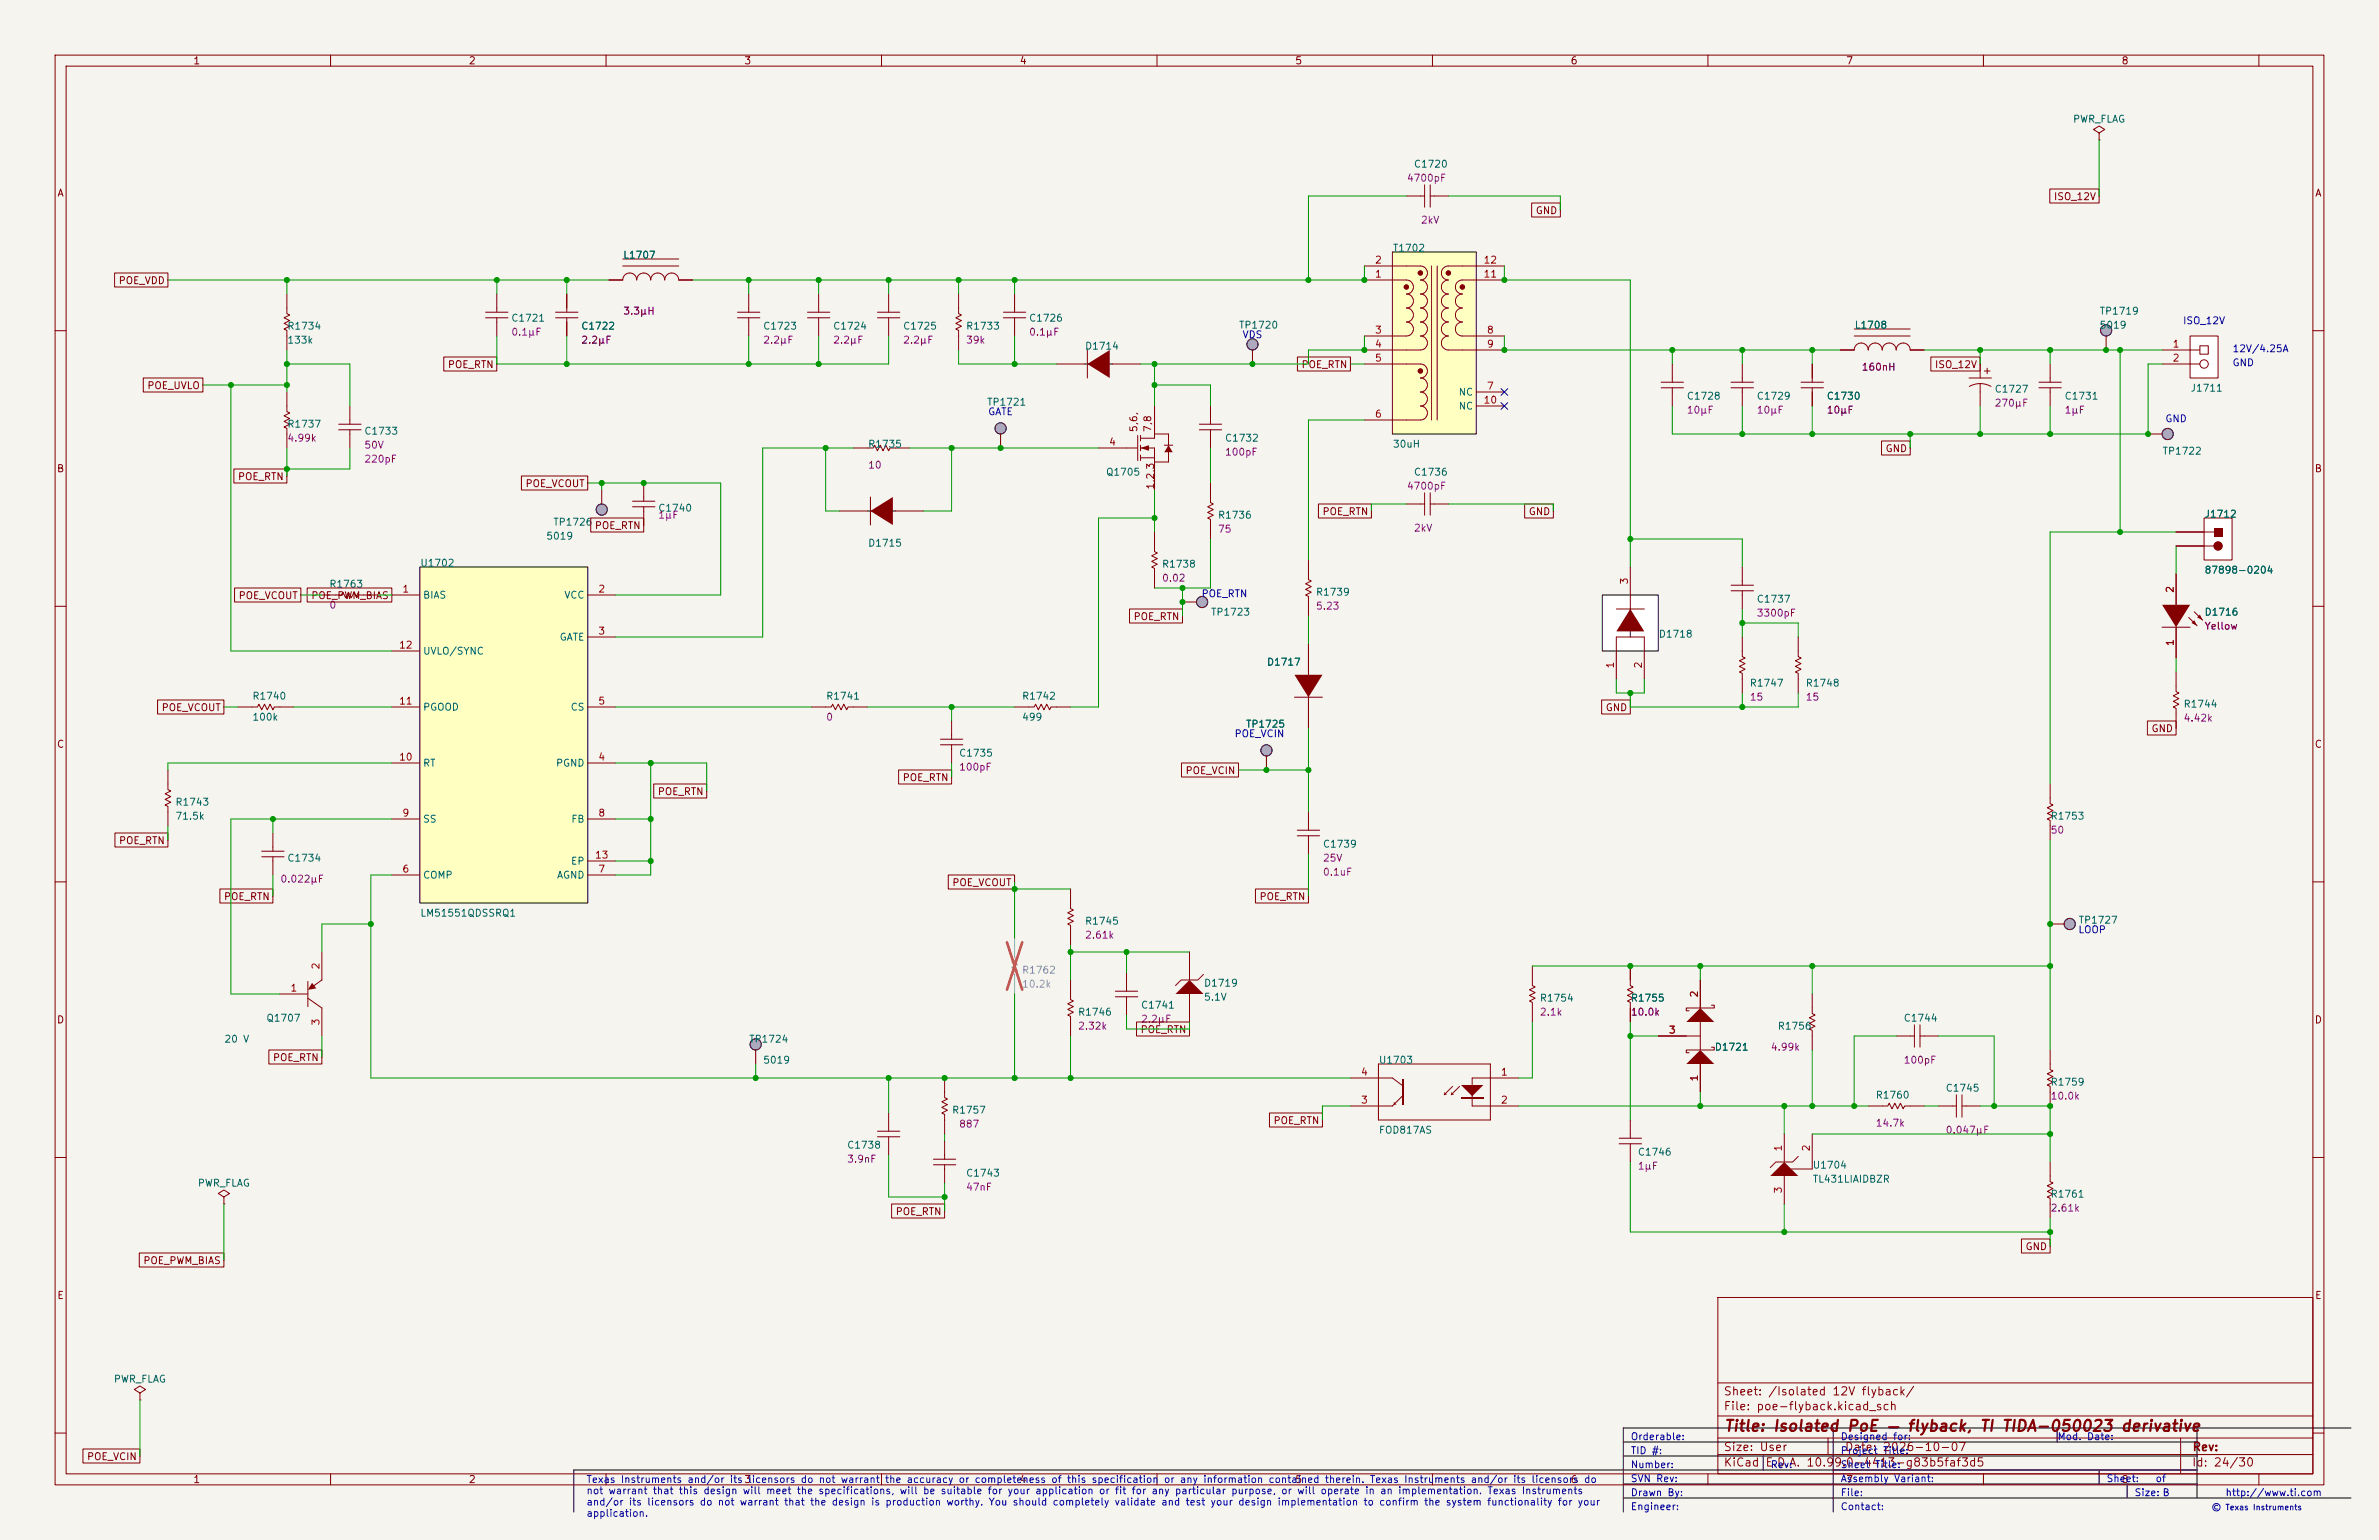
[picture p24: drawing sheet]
<svg xmlns="http://www.w3.org/2000/svg" width="432mm" height="279mm" viewBox="0 0 432 279" stroke-linecap="round" stroke-linejoin="round" font-family="sans-serif">
<defs><g id="words">
<text font-size="2" fill="#840000" x="312.8" y="260.2">Title: Isolated PoE — flyback, TI TIDA-050023 derivative</text>
<g font-size="1.5" fill="#840000">
<text x="312.8" y="256.2">File: poe-flyback.kicad_sch</text>
<text x="312.8" y="253.5">Sheet: /Isolated 12V flyback/</text>
<text x="312.8" y="263.6">Size: User</text>
<text x="334.8" y="263.6">Date: 2026-10-07</text>
<text x="397.8" y="263.6">Rev:</text>
<text x="312.8" y="266.4">KiCad</text>
<text x="320.3" y="266.4">E.D.A. 10.99.0-4413-g83b5faf3d5</text>
<text x="397.8" y="266.4">Id: 24/30</text>
</g>
<g font-size="1.3" fill="#840000">
<text x="35" y="12">1</text>
<text x="85" y="12">2</text>
<text x="135" y="12">3</text>
<text x="185" y="12">4</text>
<text x="235" y="12">5</text>
<text x="285" y="12">6</text>
<text x="335" y="12">7</text>
<text x="385" y="12">8</text>
<text x="10.3" y="36">A</text>
<text x="420.1" y="36">A</text>
<text x="278.6" y="39.2">GND</text>
<text x="372.7" y="36.6">ISO_12V</text>
<text x="21.4" y="51.9">POE_VDD</text>
<text x="26.6" y="70.9">POE_UVLO</text>
<text x="81.2" y="67.1">POE_RTN</text>
<text x="236.1" y="67.1">POE_RTN</text>
<text x="351.1" y="67.1">ISO_12V</text>
<text x="206.7" y="78.5" transform="rotate(-90 206.7 78.5)">5,6,</text>
<text x="209.3" y="78.5" transform="rotate(-90 209.3 78.5)">7,8</text>
<text x="342.1" y="82.3">GND</text>
<text x="10.2" y="86">B</text>
<text x="43.1" y="87.4">POE_RTN</text>
<text x="95.3" y="88.7">POE_VCOUT</text>
<text x="209.8" y="88.9" transform="rotate(-90 209.8 88.9)">1,2,3</text>
<text x="420" y="86">B</text>
<text x="239.9" y="93.8">POE_RTN</text>
<text x="277.4" y="93.8">GND</text>
<text x="107.9" y="96.3">POE_RTN</text>
<text x="43.2" y="109">POE_VCOUT</text>
<text x="56.4" y="109">POE_PWM_BIAS</text>
<text x="205.6" y="112.8">POE_RTN</text>
<text x="29.2" y="129.3">POE_VCOUT</text>
<text x="291.3" y="129.3">GND</text>
<text x="10.2" y="136">C</text>
<text x="390.4" y="133.1">GND</text>
<text x="420" y="136">C</text>
<text x="163.7" y="142">POE_RTN</text>
<text x="215.1" y="140.8">POE_VCIN</text>
<text x="119.3" y="144.6">POE_RTN</text>
<text x="21.5" y="153.5">POE_RTN</text>
<text x="172.7" y="161.1">POE_VCOUT</text>
<text x="40.5" y="163.6">POE_RTN</text>
<text x="228.5" y="163.6">POE_RTN</text>
<text x="10.2" y="186">D</text>
<text x="420" y="186">D</text>
<text x="206.9" y="187.7">POE_RTN</text>
<text x="49.4" y="192.8">POE_RTN</text>
<text x="231" y="204.3">POE_RTN</text>
<text x="162.5" y="220.8">POE_RTN</text>
<text x="367.5" y="227.1">GND</text>
<text x="25.9" y="229.7">POE_PWM_BIAS</text>
<text x="10.3" y="236">E</text>
<text x="420.1" y="236">E</text>
<text x="15.7" y="265.2">POE_VCIN</text>
<text x="35" y="269.4">1</text>
<text x="85" y="269.4">2</text>
<text x="185" y="269.4">4</text>
<text x="235" y="269.4">5</text>
<text x="285" y="269.4">6</text>
<text x="335" y="269.4">7</text>
<text x="385" y="269.4">8</text>
</g>
<g font-size="1.3" fill="#006464">
<text x="376.2" y="22.6">PWR_FLAG</text>
<text x="256.5" y="30.7">C1720</text>
<text x="113" y="47.2">L1707</text>
<text x="252.7" y="46">T1702</text>
<text x="92.7" y="58.7">C1721</text>
<text x="186.7" y="58.7">C1726</text>
<text x="224.8" y="59.9">TP1720</text>
<text x="336.5" y="59.9">L1708</text>
<text x="381" y="57.4">TP1719</text>
<text x="381" y="59.9">5019</text>
<text x="52.1" y="60.1">R1734</text>
<text x="52.1" y="62.6">133k</text>
<text x="105.4" y="60.1">C1722</text>
<text x="138.4" y="60.1">C1723</text>
<text x="151.1" y="60.1">C1724</text>
<text x="163.8" y="60.1">C1725</text>
<text x="175.2" y="60.1">R1733</text>
<text x="196.8" y="63.7">D1714</text>
<text x="361.9" y="71.5">C1727</text>
<text x="397.5" y="71.4">J1711</text>
<text x="52.1" y="77.9">R1737</text>
<text x="179.1" y="73.9">TP1721</text>
<text x="264.6" y="72.1">NC</text>
<text x="264.6" y="74.6">NC</text>
<text x="306.1" y="72.8">C1728</text>
<text x="318.8" y="72.8">C1729</text>
<text x="331.5" y="72.8">C1730</text>
<text x="374.6" y="72.8">C1731</text>
<text x="66" y="79.2">C1733</text>
<text x="157.5" y="81.5">R1735</text>
<text x="222.2" y="80.4">C1732</text>
<text x="252.7" y="81.5">30uH</text>
<text x="392.4" y="82.8">TP1722</text>
<text x="200.6" y="86.6">Q1705</text>
<text x="256.5" y="86.6">C1736</text>
<text x="100.3" y="95.7">TP1726</text>
<text x="119.4" y="93.1">C1740</text>
<text x="221" y="94.4">R1736</text>
<text x="400" y="94.2">J1712</text>
<text x="99" y="98.2">5019</text>
<text x="157.5" y="99.5">D1715</text>
<text x="59.7" y="106.9">R1763</text>
<text x="76.2" y="103.1">U1702</text>
<text x="210.8" y="103.3">R1738</text>
<text x="400" y="104.4">87898-0204</text>
<text x="76.7" y="108.9">BIAS</text>
<text x="102.3" y="108.9">VCC</text>
<text x="219.7" y="112">TP1723</text>
<text x="238.7" y="108.4">R1739</text>
<text x="318.8" y="109.6">C1737</text>
<text x="400" y="112">D1716</text>
<text x="76.7" y="119.1">UVLO/SYNC</text>
<text x="101.5" y="116.5">GATE</text>
<text x="301" y="116">D1718</text>
<text x="229.9" y="121.1">D1717</text>
<text x="317.5" y="124.9">R1747</text>
<text x="327.6" y="124.9">R1748</text>
<text x="45.7" y="127.2">R1740</text>
<text x="45.7" y="131">100k</text>
<text x="76.7" y="129.2">PGOOD</text>
<text x="103.5" y="129.2">CS</text>
<text x="149.8" y="127.2">R1741</text>
<text x="185.4" y="127.2">R1742</text>
<text x="185.4" y="131">499</text>
<text x="396.2" y="128.7">R1744</text>
<text x="174" y="137.6">C1735</text>
<text x="226" y="132.3">TP1725</text>
<text x="76.7" y="139.4">RT</text>
<text x="100.8" y="139.4">PGND</text>
<text x="31.7" y="146.5">R1743</text>
<text x="31.7" y="149">71.5k</text>
<text x="76.7" y="149.6">SS</text>
<text x="103.6" y="149.6">FB</text>
<text x="372.1" y="149">R1753</text>
<text x="240" y="154.1">C1739</text>
<text x="52.1" y="156.6">C1734</text>
<text x="76.7" y="159.7">COMP</text>
<text x="101" y="159.7">AGND</text>
<text x="103.5" y="157.2">EP</text>
<text x="76.2" y="166.6">LM51551QDSSRQ1</text>
<text x="377.2" y="167.9">TP1727</text>
<text x="196.8" y="168.1">R1745</text>
<text x="218.4" y="179.3">D1719</text>
<text x="48.2" y="185.7">Q1707</text>
<text x="195.6" y="184.6">R1746</text>
<text x="207" y="183.3">C1741</text>
<text x="218.4" y="181.8">5.1V</text>
<text x="279.4" y="182">R1754</text>
<text x="295.9" y="182">R1755</text>
<text x="345.4" y="185.7">C1744</text>
<text x="40.6" y="189.5">20 V</text>
<text x="135.9" y="189.5">TP1724</text>
<text x="311.1" y="190.9">D1721</text>
<text x="322.6" y="187.1">R1756</text>
<text x="138.4" y="193.3">5019</text>
<text x="250.2" y="193.3">U1703</text>
<text x="372.1" y="197.3">R1759</text>
<text x="172.7" y="202.3">R1757</text>
<text x="340.3" y="199.6">R1760</text>
<text x="353" y="198.4">C1745</text>
<text x="153.7" y="208.7">C1738</text>
<text x="250.2" y="206">FOD817AS</text>
<text x="297.2" y="210">C1746</text>
<text x="35.8" y="215.6">PWR_FLAG</text>
<text x="175.2" y="213.8">C1743</text>
<text x="328.9" y="212.3">U1704</text>
<text x="328.9" y="214.9">TL431LIAIDBZR</text>
<text x="372.1" y="217.6">R1761</text>
<text x="20.6" y="251.2">PWR_FLAG</text>
</g>
<g font-size="1.3" fill="#840084">
<text x="255.3" y="33.3">4700pF</text>
<text x="257.8" y="40.9">2kV</text>
<text x="113" y="57.4">3.3µH</text>
<text x="92.7" y="61.2">0.1µF</text>
<text x="105.4" y="62.6">2.2µF</text>
<text x="138.4" y="62.6">2.2µF</text>
<text x="151.1" y="62.6">2.2µF</text>
<text x="163.8" y="62.6">2.2µF</text>
<text x="175.2" y="62.6">39k</text>
<text x="186.7" y="61.2">0.1µF</text>
<text x="337.8" y="67.5">160nH</text>
<text x="306.1" y="75.3">10µF</text>
<text x="318.8" y="75.3">10µF</text>
<text x="331.5" y="75.3">10µF</text>
<text x="361.9" y="74.1">270µF</text>
<text x="374.6" y="75.3">1µF</text>
<text x="52.1" y="80.4">4.99k</text>
<text x="66" y="81.7">50V</text>
<text x="222.2" y="83">100pF</text>
<text x="66" y="84.2">220pF</text>
<text x="157.5" y="85.3">10</text>
<text x="255.3" y="89.1">4700pF</text>
<text x="119.4" y="94.4">1µF</text>
<text x="221" y="96.9">75</text>
<text x="256.5" y="96.8">2kV</text>
<text x="210.8" y="105.8">0.02</text>
<text x="59.7" y="110.7">0</text>
<text x="238.7" y="110.9">5.23</text>
<text x="318.8" y="112.2">3300pF</text>
<text x="400" y="114.5">Yellow</text>
<text x="149.8" y="131">0</text>
<text x="317.5" y="127.4">15</text>
<text x="327.6" y="127.4">15</text>
<text x="396.2" y="131.2">4.42k</text>
<text x="174" y="140.1">100pF</text>
<text x="372.1" y="151.5">50</text>
<text x="50.8" y="160.4">0.022µF</text>
<text x="240" y="156.6">25V</text>
<text x="240" y="159.2">0.1uF</text>
<text x="196.8" y="170.6">2.61k</text>
<text x="207" y="185.8">2.2µF</text>
<text x="279.4" y="184.6">2.1k</text>
<text x="295.9" y="184.6">10.0k</text>
<text x="195.6" y="187.1">2.32k</text>
<text x="321.3" y="190.9">4.99k</text>
<text x="345.4" y="193.3">100pF</text>
<text x="372.1" y="199.8">10.0k</text>
<text x="174" y="204.9">887</text>
<text x="340.3" y="204.7">14.7k</text>
<text x="353" y="206">0.047µF</text>
<text x="153.7" y="211.2">3.9nF</text>
<text x="297.2" y="212.5">1µF</text>
<text x="175.2" y="216.3">47nF</text>
<text x="372.1" y="220.1">2.61k</text>
</g>
<g font-size="1.3" fill="#a90000">
<text x="249.5" y="50.7">1</text>
<text x="249.5" y="48.1">2</text>
<text x="269.2" y="50.7">11</text>
<text x="269.2" y="48.1">12</text>
<text x="249.5" y="60.8">3</text>
<text x="249.5" y="63.4">4</text>
<text x="249.5" y="65.9">5</text>
<text x="269.8" y="60.8">8</text>
<text x="269.8" y="63.4">9</text>
<text x="394.2" y="63.4">1</text>
<text x="394.2" y="65.9">2</text>
<text x="269.8" y="71">7</text>
<text x="249.5" y="76.1">6</text>
<text x="269.2" y="73.5">10</text>
<text x="201.2" y="81.1">4</text>
<text x="72.9" y="107.8">1</text>
<text x="108.5" y="107.8">2</text>
<text x="295.8" y="106.1" transform="rotate(-90 295.8 106.1)">3</text>
<text x="394.8" y="107.7" transform="rotate(-90 394.8 107.7)">2</text>
<text x="72.3" y="118">12</text>
<text x="108.5" y="115.4">3</text>
<text x="394.8" y="117.3" transform="rotate(-90 394.8 117.3)">1</text>
<text x="293.2" y="121.4" transform="rotate(-90 293.2 121.4)">1</text>
<text x="298.3" y="121.4" transform="rotate(-90 298.3 121.4)">2</text>
<text x="72.3" y="128.1">11</text>
<text x="108.5" y="128.1">5</text>
<text x="72.3" y="138.3">10</text>
<text x="108.5" y="138.3">4</text>
<text x="72.9" y="148.5">9</text>
<text x="108.5" y="148.5">8</text>
<text x="72.9" y="158.6">6</text>
<text x="107.9" y="156.1">13</text>
<text x="108.5" y="158.6">7</text>
<text x="58.3" y="176" transform="rotate(-90 58.3 176)">2</text>
<text x="52.6" y="180.2">1</text>
<text x="308.5" y="181.1" transform="rotate(-90 308.5 181.1)">2</text>
<text x="58.3" y="186.2" transform="rotate(-90 58.3 186.2)">3</text>
<text x="302.8" y="187.8">3</text>
<text x="246.9" y="195.4">4</text>
<text x="272.3" y="195.4">1</text>
<text x="308.5" y="196.3" transform="rotate(-90 308.5 196.3)">1</text>
<text x="246.9" y="200.5">3</text>
<text x="272.3" y="200.5">2</text>
<text x="323.7" y="209" transform="rotate(-90 323.7 209)">1</text>
<text x="328.8" y="209" transform="rotate(-90 328.8 209)">2</text>
<text x="323.7" y="216.6" transform="rotate(-90 323.7 216.6)">3</text>
</g>
<g font-size="1.3" fill="#0000c2">
<text x="396.1" y="59.1">ISO_12V</text>
<text x="225.4" y="61.7">VDS</text>
<text x="405.1" y="64.2">12V/4.25A</text>
<text x="405.1" y="66.8">GND</text>
<text x="179.2" y="75.6">GATE</text>
<text x="392.9" y="76.9">GND</text>
<text x="218" y="108.7">POE_RTN</text>
<text x="224" y="134.1">POE_VCIN</text>
<text x="377.1" y="169.6">LOOP</text>
<text x="295.9" y="261.6">Orderable:</text>
<text x="334" y="261.6">Designed for:</text>
<text x="373.4" y="261.6">Mod. Date:</text>
<text x="106.3" y="269.4">Texas Instruments and/or its3</text>
<text x="135.7" y="269.4">licensors do not warrant</text>
<text x="160.5" y="269.4">the accuracy or completeness of this specification</text>
<text x="211.1" y="269.4">or any information contained therein. Texas Instruments and/or its licensors do</text>
<text x="295.9" y="269.2">SVN Rev:</text>
<text x="295.9" y="266.7">Number:</text>
<text x="295.9" y="264.1">TID #:</text>
<text x="321.3" y="266.7">Rev:</text>
<text x="334" y="266.7">Sheet Title:</text>
<text x="334" y="264.1">Project Title:</text>
<text x="334" y="269.2">Assembly Variant:</text>
<text x="382.2" y="269.2">Sheet:</text>
<text x="391.1" y="269.2">of</text>
<text x="106.3" y="271.4">not warrant that this design will meet the specifications, will be suitable for your application or fit for any particular purpose, or will operate in an implementation. Texas Instruments</text>
<text x="106.3" y="273.4">and/or its licensors do not warrant that the design is production worthy. You should completely validate and test your design implementation to confirm the system functionality for your</text>
<text x="106.3" y="275.5">application.</text>
<text x="295.9" y="274.3">Engineer:</text>
<text x="295.9" y="271.8">Drawn By:</text>
<text x="334" y="271.8">File:</text>
<text x="334" y="274.3">Contact:</text>
<text x="387.3" y="271.8">Size: B</text>
<text x="403.8" y="271.8">http://www.ti.com</text>
</g>
<text font-size="1.3" fill="#939391" x="185.4" y="176.9">R1762</text>
<text font-size="1.3" fill="#9c9b98" x="185.4" y="179.5">10.2k</text>
<text font-size="1" fill="#0000c2" x="401.3" y="274.2">© Texas Instruments</text>
</g></defs>
<path d="M0 0h431.8v279.4h-431.8z" fill="#f5f4ef" stroke="#f5f4ef" stroke-width=".18"/>
<g fill="none" stroke="#840000" stroke-width=".18">
<path d="M10 10h411.8v259.4h-411.8zM12 12h407.8v255.4h-407.8zM60 10v2M110 10v2M160 10v2M210 10v2M260 10v2M310 10v2M360 10v2M410 10v2M10 60h2M419.8 60h2"/>
<path d="M10 110h2M58.4 108h3.6l.2-.6 .5 1.1 .5-1.1 .6 1.1 .5-1.1 .5 1.1 .2-.5h3.6M419.8 110h2M147.3 128.3h3.6l.2-.5 .5 1 .5-1 .6 1 .5-1 .5 1 .2-.5h3.6M10 160h2M419.8 160h2M10 210h2M419.8 210h2M311.8 235.4h108v32h-108zM10 260h2M311.8 256.9h108M311.8 250.9h108"/>
<path d="M419.8 260h2M60 267.4v2M110 267.4v2M160 267.4v2M210 267.4v2M260 267.4v2M310 267.4v2M311.8 263.9h108M311.8 260.9h108M331.8 260.9v3M360 267.4v2M395.8 260.9v6.5"/>
<path d="M410 267.4v2"/>
</g>
<path d="M76.2 102.9h30.5v60.9h-30.5z" fill="#ffffc2"/>
<path d="M157.5 92.7h5.1M76.2 102.9h30.5v60.9h-30.5z" fill="none" stroke="#000" stroke-width=".18"/>
<g fill="none" stroke="#840000" stroke-width=".18">
<path d="M158 90.2v5.1M71.1 108h5.1M71.1 118.1h5.1M106.7 108h5.1M106.7 115.6h5.1M71.1 138.4h5.1M71.1 128.3h5.1M106.7 138.4h5.1M106.7 128.3h5.1M71.1 158.8h5.1M71.1 148.6h5.1M106.7 158.8h5.1"/>
<path d="M106.7 148.6h5.1M106.7 156.2h5.1M344.2 188h3.3M347.5 185.9v4.1M348.5 188h3.3M348.5 185.9v4.1"/>
</g>
<path d="M158 92.7l4.1-2.5v5.1z" fill="#840000"/>
<path d="M152.4 92.7h5.1M162.6 92.7h5M255.3 91.4h3.3M258.6 89.4v4.1M259.6 91.4h3.3M259.6 89.4v4.1M218.4 176.8l-1 1h-3l-1 1M278.1 175.3v3.5l.5 .3-1 .5 1 .5-1 .5 1 .5-1 .5 .5 .3v3.5M25.4 252.7l1-.6-1-.6-1 .6 1 .6v1.3M25.4 254h.1" fill="none" stroke="#840000" stroke-width=".18"/>
<path d="M213.4 180.3l2.5-2.5 2.5 2.5z" fill="#840000"/>
<path d="M206.5 79v4.6M207 79v1M204.5 81.3h2M209.5 96.5v3.6l.6 .2-1.1 .5 1.1 .5-1.1 .6 1.1 .5-1.1 .5 .5 .2v3.6M215.9 172.7v5.1M215.9 180.3v5.1" fill="none" stroke="#840000" stroke-width=".18"/>
<path d="M207 81.3l1.5-.5v1z" fill="#840000"/>
<path d="M207 79.5h2.5v-.8h2.6v2.1M207 80.8v1M207 82.6v1M207 81.3h2.5v2.5h2.6M207 83.1h2.5M211.3 80.8h1.6" fill="none" stroke="#840000" stroke-width=".18"/>
<path d="M212.1 80.8l.8 1.2h-1.6z" fill="#840000"/>
<path d="M209.5 73.7v5M199.4 81.3h5.1M209.5 83.8v5.1M212.1 82v1.8" fill="none" stroke="#840000" stroke-width=".18"/>
<circle cx="400.1" cy="66" r=".76" fill="#fff" stroke="#fff" stroke-width=".18"/>
<g fill="#fff">
<path d="M399.3 62.7h1.5v1.6h-1.5z"/>
<path d="M397.5 61h5.1v7.6h-5.1z"/>
</g>
<g fill="none" stroke="#840000" stroke-width=".18">
<path d="M381 24.1l1-.6-1-.6-1 .6 1 .6v1.3M381 25.4h.1M336.5 59.7h10.2M217.7 78h4M217.7 77h4M219.7 73.7v3.3M219.7 78v3.3M326.9 70.4h4.1M326.9 69.3h4.1M328.9 66v3.3M328.9 70.4v3.3M334 63.5h2.5a1.27 1.27 0 0 1 1.3-1.3 1.27 1.27 0 0 1 1.3 1.3 1.27 1.27 0 0 1 1.3-1.3 1.27 1.27 0 0 1 1.2 1.3 1.27 1.27 0 0 1 1.3-1.3 1.27 1.27 0 0 1 1.3 1.3 1.27 1.27 0 0 1 1.2-1.3 1.27 1.27 0 0 1 1.3 1.3h2.5"/>
<path d="M336.5 61h10.2M357.4 68.6h4M359.4 69.6l1 .1 1 .4M359.4 69.6l-1 .1-1 .4M359.4 66v2.6M359.4 69.6v4.1M360.2 67.3h1M360.7 66.8v1M370.1 70.4h4M370.1 69.3h4M372.1 66v3.3M372.1 70.4v3.3"/>
<path d="M392.4 63.5h6.9M392.4 66h6.9M397.5 61h5.1v7.6h-5.1zM399.3 62.7h1.5v1.6h-1.5zM219.7 87.6v3.6l.5 .2-1 .5 1 .6-1 .5 1 .5-1 .5 .5 .2v3.6M214.6 109.2h2.6M326.4 115.6v3.5l.5 .3-1 .5 1 .5-1 .5 1 .5-1 .5 .5 .3v3.5M229.9 137.2v2.5M395 121.9v3.6l.5 .2-1 .5 1 .5-1 .6 1 .5-1 .5 .5 .2v3.6M372.1 167.6h2.5M355.1 198.6v4.1M356.1 198.6v4.1"/>
<path d="M372.1 190.5v3.6l.5 .2-1 .5 1 .5-1 .5 1 .5-1 .6 .5 .2v3.6M326.4 209.8l-1 1h-3.1l-1 1M328.9 210.8v1.3h-3.8M339.1 200.7h3.5l.3-.5 .5 1 .5-1 .5 1 .5-1 .5 1 .3-.5h3.5M351.8 200.7h3.3M356.1 200.7h3.3M372.1 210.8v3.6l.5 .2-1 .5 1 .5-1 .6 1 .5-1 .5 .5 .2v3.6"/>
<circle cx="400.1" cy="66" r=".76"/>
</g>
<g fill="#b2acb0" stroke="#b2acb0" stroke-width=".18">
<circle cx="229.9" cy="136.1" r="1.02"/>
<circle cx="218.2" cy="109.2" r="1.02"/>
<circle cx="375.7" cy="167.6" r="1.02"/>
</g>
<g fill="none" stroke="#000" stroke-width=".18">
<circle cx="218.2" cy="109.2" r="1.02"/>
<circle cx="229.9" cy="136.1" r="1.02"/>
<circle cx="375.7" cy="167.6" r="1.02"/>
</g>
<path d="M321.3 213.4l2.5-2.6 2.6 2.6z" fill="#840000"/>
<path d="M237.5 101.6v3.6l.5 .2-1 .5 1 .5-1 .5 1 .5-1 .6 .5 .2v3.6M234.9 126.5h5.1M235.5 151.6h4M235.5 150.6h4M237.5 147.3v3.3M237.5 151.6v3.3M323.8 205.7v5.1M323.8 213.4v5M328.9 205.7v5.1" fill="none" stroke="#840000" stroke-width=".18"/>
<path d="M237.5 121.9v5.1" fill="none" stroke="#000" stroke-width=".18"/>
<path d="M234.9 122.4h5.1l-2.5 4.1z" fill="#840000"/>
<path d="M227.3 63.5v2.5M237.5 116.8v5.1M237.5 127v5.1" fill="none" stroke="#840000" stroke-width=".18"/>
<circle cx="227.3" cy="62.5" r="1.02" fill="#b2acb0" stroke="#b2acb0" stroke-width=".18"/>
<circle cx="227.3" cy="62.5" r="1.02" fill="none" stroke="#000" stroke-width=".18"/>
<path d="M400 94h5.1v7.6h-5.1z" fill="#fff"/>
<path d="M400 96.5h1.8M400 99.1h1.8" fill="none" stroke="#840000" stroke-width=".18"/>
<circle cx="402.6" cy="99.1" r=".76" fill="#840000" stroke="#840000" stroke-width=".18"/>
<path d="M401.8 95.8h1.6v1.5h-1.6z" fill="#840000"/>
<g fill="none" stroke="#840000" stroke-width=".18">
<path d="M301.5 70.4h4.1M301.5 69.3h4.1M303.5 66v3.3M303.5 70.4v3.3M314.2 70.4h4.1M314.2 69.3h4.1M316.2 66v3.3M316.2 70.4v3.3M382.3 61v2.5M389.9 78.7h2.5M395 96.5h5M395 99.1h5"/>
<path d="M400 94h5.1v7.6h-5.1zM328.9 180.3v3.6l.5 .3-1 .5 1 .5-1 .5 1 .5-1 .5 .5 .2v3.6"/>
</g>
<g fill="#b2acb0" stroke="#b2acb0" stroke-width=".18">
<circle cx="393.4" cy="78.7" r="1.02"/>
<circle cx="382.3" cy="59.9" r="1.02"/>
</g>
<g fill="none" stroke="#000" stroke-width=".18">
<circle cx="382.3" cy="59.9" r="1.02"/>
<circle cx="393.4" cy="78.7" r="1.02"/>
</g>
<path d="M306.1 193l2.5-2.5 2.5 2.5z" fill="#840000"/>
<path d="M306.1 188h2.5M308.6 185.4v5.1M310.6 190h.5v.5h-5v.5h.5" fill="none" stroke="#840000" stroke-width=".18"/>
<path d="M308.6 182.9l2.5 2.5h-5z" fill="#840000"/>
<path d="M308.6 177.8v5.1M301 188h5.1M308.6 193v5.1M310.6 182.4h.5v.5h-5v.5h.5" fill="none" stroke="#840000" stroke-width=".18"/>
<path d="M290.8 108h10.2v10.1h-10.2z" fill="#fff"/>
<path d="M293.4 118.1v-2.5h5v2.5" fill="none" stroke="#840000" stroke-width=".18"/>
<path d="M295.9 110.5l2.5 4.1h-5z" fill="#840000"/>
<path d="M290.8 108h10.2v10.1h-10.2zM295.9 110.5v5.1" fill="none" stroke="#000" stroke-width=".18"/>
<path d="M255.3 35.6h3.3M258.6 33.5v4.1M259.6 35.6h3.3M259.6 33.5v4.1M293.4 110.5h5M293.4 118.1v5.1M295.9 102.9v7.6M298.4 118.1v5.1" fill="none" stroke="#840000" stroke-width=".18"/>
<path d="M252.7 45.7h15.3v33h-15.3z" fill="#ffffc2"/>
<path d="M247.6 50.8h7.7a1.27 1.27 0 0 1 1.2 1.3 1.27 1.27 0 0 1-1.2 1.2 1.27 1.27 0 0 1 1.2 1.3 1.27 1.27 0 0 1-1.2 1.3 1.27 1.27 0 0 1 1.2 1.3 1.27 1.27 0 0 1-1.2 1.2 1.27 1.27 0 0 1 1.2 1.3 1.27 1.27 0 0 1-1.2 1.3h-7.7M247.6 48.3h10.2a1.27 1.27 0 0 1 1.3 1.2 1.27 1.27 0 0 1-1.3 1.3 1.27 1.27 0 0 1 1.3 1.3 1.27 1.27 0 0 1-1.3 1.2 1.27 1.27 0 0 1 1.3 1.3 1.27 1.27 0 0 1-1.3 1.3 1.27 1.27 0 0 1 1.3 1.3 1.27 1.27 0 0 1-1.3 1.2 1.27 1.27 0 0 1 1.3 1.3 1.27 1.27 0 0 1-1.3 1.3 1.27 1.27 0 0 1 1.3 1.2 1.27 1.27 0 0 1-1.3 1.3h-10.2M259.8 48.3v27.9M260.9 48.3v27.9M273 48.3h-10.1a1.27 1.27 0 0 0-1.3 1.2 1.27 1.27 0 0 0 1.3 1.3 1.27 1.27 0 0 0-1.3 1.3 1.27 1.27 0 0 0 1.3 1.2 1.27 1.27 0 0 0-1.3 1.3 1.27 1.27 0 0 0 1.3 1.3 1.27 1.27 0 0 0-1.3 1.3 1.27 1.27 0 0 0 1.3 1.2 1.27 1.27 0 0 0-1.3 1.3 1.27 1.27 0 0 0 1.3 1.3 1.27 1.27 0 0 0-1.3 1.2 1.27 1.27 0 0 0 1.3 1.3h10.1M273 50.8h-7.6a1.27 1.27 0 0 0-1.2 1.3 1.27 1.27 0 0 0 1.2 1.2 1.27 1.27 0 0 0-1.2 1.3 1.27 1.27 0 0 0 1.2 1.3 1.27 1.27 0 0 0-1.2 1.3 1.27 1.27 0 0 0 1.2 1.2 1.27 1.27 0 0 0-1.2 1.3 1.27 1.27 0 0 0 1.2 1.3h7.6M247.6 66h10.2a1.27 1.27 0 0 1 1.3 1.3 1.27 1.27 0 0 1-1.3 1.3 1.27 1.27 0 0 1 1.3 1.3 1.27 1.27 0 0 1-1.3 1.2 1.27 1.27 0 0 1 1.3 1.3 1.27 1.27 0 0 1-1.3 1.3 1.27 1.27 0 0 1 1.3 1.2 1.27 1.27 0 0 1-1.3 1.3h-10.2M268 71.1h5M268 73.7h5M250.2 193h20.3v10.2h-20.3" fill="none" stroke="#840000" stroke-width=".18"/>
<g fill="none" stroke="#840000" stroke-width=".51">
<circle cx="255.3" cy="52.1" r=".25"/>
<circle cx="257.8" cy="49.5" r=".25"/>
<circle cx="262.9" cy="49.5" r=".25"/>
<circle cx="265.4" cy="52.1" r=".25"/>
<circle cx="257.8" cy="67.3" r=".25"/>
</g>
<path d="M252.7 45.7h15.3v33h-15.3z" fill="none" stroke="#000" stroke-width=".18"/>
<path d="M265.2 196.9h4l-2 2z" fill="#840000"/>
<path d="M270.5 195.6h-3.3v5.1h3.3" fill="none" stroke="#840000" stroke-width=".18"/>
<path d="M265.2 199.3h4" fill="none" stroke="#840000" stroke-width=".25"/>
<path d="M263.4 198.1l.5 .5h-.5z" fill="#840000"/>
<path d="M264.9 197.1l-1.5 1.5" fill="none" stroke="#840000" stroke-width=".18"/>
<path d="M262.1 198.1l.5 .5h-.5z" fill="#840000"/>
<path d="M252.7 195.6l2.1 1.5M254.5 198.9l-1.8 1.8M263.7 197.1l-1.6 1.5" fill="none" stroke="#840000" stroke-width=".18"/>
<path d="M254.6 195.8v4.6" fill="none" stroke="#840000" stroke-width=".25"/>
<path d="M253 199.9l.5 .5h-.5z" fill="#840000"/>
<g fill="none" stroke="#840000" stroke-width=".18">
<path d="M197.4 63.5v5.1M194.3 177.8v3.6l.5 .2-1 .5 1 .5-1 .5 1 .5-1 .6 .5 .2v3.6M194.3 161.3v3.5l.5 .3-1 .5 1 .5-1 .5 1 .5-1 .5 .5 .3v3.6M202.4 179.8h4.1M204.5 176.5v3.3M171.4 195.6v3.5l.6 .3-1.1 .5 1.1 .5-1.1 .5 1.1 .5-1.1 .5 .5 .3v3.5M202.4 180.8h4.1M204.5 180.8v3.4M245.1 195.6h7.6M250.2 193v10.2M270.5 195.6h5.1M169.4 211.3h4.1"/>
<path d="M169.4 210.3h4.1M171.4 207v3.3M171.4 211.3v3.3M245.1 200.7h7.6M270.5 200.7h5.1M293.9 207.5h4M293.9 206.5h4M295.9 203.2v3.3M295.9 207.5v3.3"/>
</g>
<path d="M184.1 170.2v3.5l.6 .3-1.1 .5 1.1 .5-1.1 .5 1.1 .5-1.1 .5 .5 .3v3.5" fill="none" stroke="#9c9b98" stroke-width=".18"/>
<path d="M182.8 171l2.7 8.6M185.5 171l-2.7 8.6" fill="none" stroke="#e12e31" stroke-width=".46"/>
<path d="M196.8 66h5.1" fill="none" stroke="#000" stroke-width=".18"/>
<path d="M197.4 66l4-2.5v5.1z" fill="#840000"/>
<g fill="none" stroke="#840000" stroke-width=".18">
<path d="M88.1 56.6h4.1M88.1 57.7h4.1M90.2 53.3v3.3M90.2 57.7v3.3M100.8 56.6h4.1M100.8 57.7h4.1M102.9 53.3v3.3M102.9 57.7v3.3M110.5 50.8h2.5a1.27 1.27 0 0 1 1.3-1.3 1.27 1.27 0 0 1 1.3 1.3 1.27 1.27 0 0 1 1.2-1.3 1.27 1.27 0 0 1 1.3 1.3 1.27 1.27 0 0 1 1.3-1.3 1.27 1.27 0 0 1 1.2 1.3 1.27 1.27 0 0 1 1.3-1.3 1.27 1.27 0 0 1 1.3 1.3h2.5M113 48.3h10.2M113 47h10.2M133.9 56.6h4"/>
<path d="M133.9 57.7h4M135.9 53.3v3.3M135.9 57.7v3.3M146.6 56.6h4M146.6 57.7h4M148.6 53.3v3.3M148.6 57.7v3.3M159.3 56.6h4M159.3 57.7h4M161.3 53.3v3.3M161.3 57.7v3.3M174 53.3v3.6l.5 .3-1 .5 1 .5-1 .5 1 .5-1 .5 .5 .2v3.6"/>
<path d="M182.1 56.6h4.1M182.1 57.7h4.1M184.1 53.3v3.3M184.1 57.7v3.3M181.6 78.7v2.6M191.8 66h5M201.9 66h5.1M109.2 88.9v2.5M314.2 107.2h4.1M314.2 106.2h4.1M316.2 115.6v3.5l.5 .3-1 .5 1 .5-1 .5 1 .5-1 .5 .5 .3v3.5M316.2 102.9v3.3"/>
<path d="M316.2 107.2v3.3M170.7 135.1h4.1M170.7 134.1h4.1M172.7 130.8v3.3M172.7 135.1v3.3M184.1 128.3h3.6l.3-.5 .5 1 .5-1 .5 1 .5-1 .5 1 .3-.5h3.5M372.1 142.2v3.6l.5 .3-1 .5 1 .5-1 .5 1 .5-1 .5 .5 .2v3.6M159.3 206.2h4M159.3 205.2h4M161.3 201.9v3.3M161.3 206.2v3.4"/>
</g>
<g fill="#b2acb0" stroke="#b2acb0" stroke-width=".18">
<circle cx="181.6" cy="77.7" r="1.02"/>
<circle cx="109.2" cy="92.5" r="1.02"/>
</g>
<g fill="none" stroke="#000" stroke-width=".18">
<circle cx="181.6" cy="77.7" r="1.02"/>
<circle cx="109.2" cy="92.5" r="1.02"/>
</g>
<path d="M392.4 109.7h5.1l-2.5 4.1z" fill="#840000"/>
<path d="M398.3 111l1.5 1.5" fill="none" stroke="#840000" stroke-width=".18"/>
<path d="M398.8 112l.5-.5 .5 1z" fill="#840000"/>
<path d="M397.3 112l1.5 1.5" fill="none" stroke="#840000" stroke-width=".18"/>
<path d="M397.8 113l.5-.5 .5 1z" fill="#840000"/>
<g fill="none" stroke="#840000" stroke-width=".18">
<path d="M114.8 91.9h4.1M114.8 90.9h4.1M116.8 87.6v3.3M116.8 91.9v3.4M154.9 81.3h3.6l.2-.5 .6 1 .5-1 .5 1 .5-1 .5 1 .2-.5h3.6M392.4 113.8h5.1M395 104.1v5.6M395 113.8v5.6M43.2 128.3h3.5l.3-.5 .5 1 .5-1 .5 1 .5-1 .5 1 .3-.5h3.5M295.9 175.3v3.5l.5 .3-1 .5 1 .5-1 .5 1 .5-1 .5 .5 .3v3.5M137.2 190.5v2.5M40.6 217.2l1.1-.7-1.1-.6-1 .6 1 .7v1.2"/>
<path d="M40.6 218.4h.1"/>
</g>
<circle cx="137.2" cy="189.5" r="1.02" fill="#b2acb0" stroke="#b2acb0" stroke-width=".18"/>
<circle cx="137.2" cy="189.5" r="1.02" fill="none" stroke="#000" stroke-width=".18"/>
<path d="M56.6 178.3l.8 1-1.5 .3z" fill="#840000"/>
<g fill="none" stroke="#840000" stroke-width=".18">
<path d="M278 36.8h5.2v2.6h-5.2zM372 34.3h9v2.5h-9zM20.8 49.5h9.7v2.6h-9.7zM52.1 53.3v3.6l.5 .3-1 .5 1 .5-1 .5 1 .5-1 .5 .5 .2v3.6M102.9 53.3v2.6M102.9 58.4v2.6M110.5 50.8h2.5M123.2 50.8h2.5M26 68.6h10.8v2.5h-10.8zM52.1 71.1v3.6l.5 .2-1 .5 1 .5-1 .6 1 .5-1 .5 .5 .2v3.6M61.5 78h4M61.5 77h4"/>
<path d="M63.5 73.7v3.3M63.5 78v3.3M80.6 64.8h9.6v2.5h-9.6zM235.5 64.8h9.6v2.5h-9.6zM328.9 66v2.6M328.9 71.1v2.6M334 63.5h2.5M346.7 63.5h2.5M350.5 64.8h8.9v2.5h-8.9zM42.5 85.1h9.6v2.5h-9.6zM94.6 86.4h12.1v2.5h-12.1zM107.2 94h9.6v2.5h-9.6z"/>
<path d="M239.3 91.4h9.6v2.6h-9.6zM276.7 91.4h5.2v2.6h-5.2zM341.5 80h5.2v2.6h-5.2zM395 96.5h5M395 99.1h5M42.6 106.7h12v2.5h-12zM55.8 106.7h15.3v2.5h-15.3zM205 110.5h9.6v2.5h-9.6zM237.5 116.8v5.1M395 104.1v5.6M395 113.8v5.6M28.6 127h12v2.5h-12z"/>
<path d="M30.5 139.7v3.6l.5 .2-1 .5 1 .5-1 .5 1 .5-1 .6 .5 .2v3.6M163.1 139.7h9.6v2.5h-9.6zM214.4 138.4h10.4v2.6h-10.4zM229.9 137.2v2.5M237.5 127v5.1M290.7 127h5.2v2.5h-5.2zM389.8 130.8h5.2v2.6h-5.2zM20.9 151.1h9.6v2.6h-9.6zM47.5 155.4h4.1M47.5 154.4h4.1M49.5 151.1v3.3M49.5 155.4v3.4"/>
<path d="M118.7 142.2h9.6v2.6h-9.6zM172.1 158.7h12v2.6h-12zM39.9 161.3h9.6v2.5h-9.6zM55.9 178.1v4.5M58.4 172.7v5.1l-1.8 1.3M227.9 161.3h9.6v2.5h-9.6zM295.9 175.3v2.5M308.6 177.8v5.1M48.8 190.5h9.6v2.5h-9.6zM50.8 180.3h5.1M55.9 181.1l2.5 1.8v5.1M206.3 185.4h9.6v2.6h-9.6z"/>
<path d="M295.9 182.9v2.5M301 188h5.1M308.6 193v5.1M161.8 218.4h9.6v2.6h-9.6zM230.4 201.9h9.6v2.6h-9.6zM25.3 227.3h15.3v2.6h-15.3zM366.9 224.8h5.2v2.5h-5.2zM15.1 262.9h10.3v2.5h-10.3z"/>
</g>
<path d="M332.7 259.1v15.2M373.4 259.1v2.5M398.8 259.1v12.7M426.7 259.1h-132.1v15.2M294.6 261.6h104.2M294.6 264.2h104.2M294.6 269.2h104.2M294.6 271.8h132.1M320 264.2v2.5M381 266.7v2.5M386.1 269.2v2.6M398.8 266.7h-294.7v7.6" fill="none" stroke="#000" stroke-width=".18"/>
<g fill="none" stroke="#009600" stroke-width=".18">
<path d="M255.3 35.6h-17.8v15.2M262.9 35.6h20.3v2.5M381 25.4v10.2M30.5 50.8h80M52.1 50.8v2.5M90.2 50.8v2.5M102.9 50.8v2.5M135.9 50.8v2.5M148.6 50.8v2.5M161.3 50.8v2.5M174 50.8v2.5M184.1 50.8v2.5"/>
<path d="M247.6 48.3v2.5h-121.9M273 48.3v2.5h22.9v52.1M36.8 69.9h15.3M41.9 69.9v48.2h29.2M52.1 63.5v7.6M52.1 66h11.4v7.7M90.2 61v5h71.1v-5M102.9 61v5M135.9 61v5M148.6 61v5M174 63.5v2.5h17.8M184.1 61v5"/>
<path d="M209.5 69.9h10.2v3.8M209.5 66v7.7M245.1 66h2.5M247.6 76.2h-10.1v25.4M247.6 61v2.5h-10.1v2.5h-30.5M273 61v2.5h61M303.5 63.5v2.5M316.2 63.5v2.5M316.2 73.7v5M328.9 63.5v2.5M328.9 73.7v5M346.7 78.7v2.6"/>
<path d="M349.2 63.5h43.2M359.4 63.5v2.5M359.4 73.7v5M372.1 63.5v2.5M372.1 73.7v5M384.8 63.5v33M392.4 66h-2.5v12.7h-86.4v-5M52.1 81.3v5.1M63.5 81.3v3.8h-11.4M106.7 87.6h24.1v20.4h-19M109.2 87.6v1.3M149.9 81.3v11.4h2.5"/>
<path d="M154.9 81.3h-16.5v34.3h-26.6M165.1 81.3h34.3M172.7 81.3v11.4h-5.1M209.5 94h-10.1v34.3h-5.1M209.5 88.9v7.6M219.7 97.8v8.9h-10.2M219.7 81.3v6.3M255.3 91.4h-6.4v1.3M262.9 91.4h19v1.3M295.9 97.8h20.3v5.1M395 96.5h-22.9v45.7M395 99.1v5"/>
<path d="M54.6 108h3.8M68.6 108h2.5M214.6 106.7v5.1M237.5 111.8v5M316.2 110.5v5.1M316.2 113h10.2v2.6M395 119.4v2.5M40.6 128.3h2.6M53.3 128.3h17.8M71.1 138.4h-40.6v1.3M111.8 128.3h35.5M111.8 138.4h16.5v5.1"/>
<path d="M118.1 138.4v20.4h-6.3M157.5 128.3h26.6M172.7 128.3v2.5M172.7 138.4v2.6M224.8 139.7h12.7M237.5 132.1v15.2M293.4 123.2v2.5h5v-2.5M295.9 125.7v2.6h30.5v-2.6M316.2 125.7v2.6M30.5 149.9v2.5M49.5 148.6v2.5M49.5 158.8v3.8"/>
<path d="M71.1 148.6h-29.2v31.7h8.9M71.1 158.8h-3.8v36.8h177.8M111.8 148.6h6.3M111.8 156.2h6.3M237.5 154.9v7.7M372.1 152.4v38.1M67.3 167.6h-8.9v5.1M184.1 160v10.2M184.1 161.3h10.2M194.3 172.7h21.6M194.3 171.5v6.3M204.5 172.7v3.8"/>
<path d="M278.1 175.3h94M308.6 175.3v2.5M328.9 175.3v5M58.4 188v3.8M137.2 193v2.6M161.3 195.6v6.3M184.1 180.3v15.3M194.3 188v7.6M204.5 184.2v2.5h11.4v-1.3M278.1 185.4v10.2h-2.5M295.9 185.4v17.8M295.9 188h5.1"/>
<path d="M308.6 198.1v2.6M328.9 190.5v10.2M344.2 188h-7.7v12.7M351.8 188h10.1v12.7M40.6 218.4v10.2M161.3 209.6v7.6h10.1M171.4 205.7v1.3M171.4 214.6v5.1M245.1 200.7h-5.1v2.5M275.6 200.7h63.5M295.9 210.8v12.7h76.2M323.8 200.7v5"/>
<path d="M323.8 218.4v5.1M328.9 205.7h43.2M349.2 200.7h2.6M359.4 200.7h12.7v10.1M372.1 221v5.1M25.4 254v10.2"/>
</g>
<path d="M272.4 70.5l1.3 1.2M272.4 73.1l1.3 1.2M273.7 70.5l-1.3 1.2M273.7 73.1l-1.3 1.2" fill="none" stroke="#000084" stroke-width=".18"/>
<g fill="#009600" stroke="#009600" stroke-width=".18">
<circle cx="171.4" cy="217.2" r=".46"/>
<circle cx="308.6" cy="200.7" r=".46"/>
<circle cx="41.9" cy="69.9" r=".46"/>
<circle cx="49.5" cy="148.6" r=".46"/>
<circle cx="52.1" cy="50.8" r=".46"/>
<circle cx="52.1" cy="66" r=".46"/>
<circle cx="52.1" cy="69.9" r=".46"/>
<circle cx="52.1" cy="85.1" r=".46"/>
<circle cx="149.9" cy="81.3" r=".46"/>
<circle cx="137.2" cy="195.6" r=".46"/>
<circle cx="372.1" cy="205.7" r=".46"/>
<circle cx="384.8" cy="96.5" r=".46"/>
<circle cx="316.2" cy="128.3" r=".46"/>
<circle cx="214.6" cy="106.7" r=".46"/>
<circle cx="237.5" cy="50.8" r=".46"/>
<circle cx="67.3" cy="167.6" r=".46"/>
<circle cx="90.2" cy="50.8" r=".46"/>
<circle cx="102.9" cy="50.8" r=".46"/>
<circle cx="118.1" cy="138.4" r=".46"/>
<circle cx="171.4" cy="195.6" r=".46"/>
<circle cx="209.5" cy="66" r=".46"/>
<circle cx="209.5" cy="94" r=".46"/>
<circle cx="316.2" cy="78.7" r=".46"/>
<circle cx="323.8" cy="200.7" r=".46"/>
<circle cx="372.1" cy="78.7" r=".46"/>
<circle cx="372.1" cy="167.6" r=".46"/>
<circle cx="102.9" cy="66" r=".46"/>
<circle cx="116.8" cy="87.6" r=".46"/>
<circle cx="184.1" cy="50.8" r=".46"/>
<circle cx="209.5" cy="69.9" r=".46"/>
<circle cx="227.3" cy="66" r=".46"/>
<circle cx="303.5" cy="63.5" r=".46"/>
<circle cx="316.2" cy="113" r=".46"/>
<circle cx="328.9" cy="175.3" r=".46"/>
<circle cx="336.5" cy="200.7" r=".46"/>
<circle cx="372.1" cy="63.5" r=".46"/>
<circle cx="384.8" cy="63.5" r=".46"/>
<circle cx="194.3" cy="195.6" r=".46"/>
<circle cx="204.5" cy="172.7" r=".46"/>
<circle cx="247.6" cy="63.5" r=".46"/>
<circle cx="295.9" cy="97.8" r=".46"/>
<circle cx="295.9" cy="125.7" r=".46"/>
<circle cx="295.9" cy="175.3" r=".46"/>
<circle cx="328.9" cy="63.5" r=".46"/>
<circle cx="328.9" cy="78.7" r=".46"/>
<circle cx="346.7" cy="78.7" r=".46"/>
<circle cx="359.4" cy="78.7" r=".46"/>
<circle cx="372.1" cy="200.7" r=".46"/>
<circle cx="273" cy="50.8" r=".46"/>
<circle cx="109.2" cy="87.6" r=".46"/>
<circle cx="118.1" cy="156.2" r=".46"/>
<circle cx="172.7" cy="128.3" r=".46"/>
<circle cx="184.1" cy="66" r=".46"/>
<circle cx="194.3" cy="172.7" r=".46"/>
<circle cx="237.5" cy="139.7" r=".46"/>
<circle cx="247.6" cy="50.8" r=".46"/>
<circle cx="295.9" cy="188" r=".46"/>
<circle cx="323.8" cy="223.5" r=".46"/>
<circle cx="372.1" cy="223.5" r=".46"/>
<circle cx="389.9" cy="78.7" r=".46"/>
<circle cx="118.1" cy="148.6" r=".46"/>
<circle cx="148.6" cy="50.8" r=".46"/>
<circle cx="161.3" cy="195.6" r=".46"/>
<circle cx="184.1" cy="161.3" r=".46"/>
<circle cx="184.1" cy="195.6" r=".46"/>
<circle cx="214.6" cy="109.2" r=".46"/>
<circle cx="229.9" cy="139.7" r=".46"/>
<circle cx="273" cy="63.5" r=".46"/>
<circle cx="316.2" cy="63.5" r=".46"/>
<circle cx="359.4" cy="63.5" r=".46"/>
<circle cx="361.9" cy="200.7" r=".46"/>
<circle cx="135.9" cy="50.8" r=".46"/>
<circle cx="135.9" cy="66" r=".46"/>
<circle cx="148.6" cy="66" r=".46"/>
<circle cx="161.3" cy="50.8" r=".46"/>
<circle cx="172.7" cy="81.3" r=".46"/>
<circle cx="174" cy="50.8" r=".46"/>
<circle cx="181.6" cy="81.3" r=".46"/>
<circle cx="308.6" cy="175.3" r=".46"/>
<circle cx="328.9" cy="200.7" r=".46"/>
<circle cx="372.1" cy="175.3" r=".46"/>
<circle cx="382.3" cy="63.5" r=".46"/>
</g>
<use href="#words"/>
</svg>
